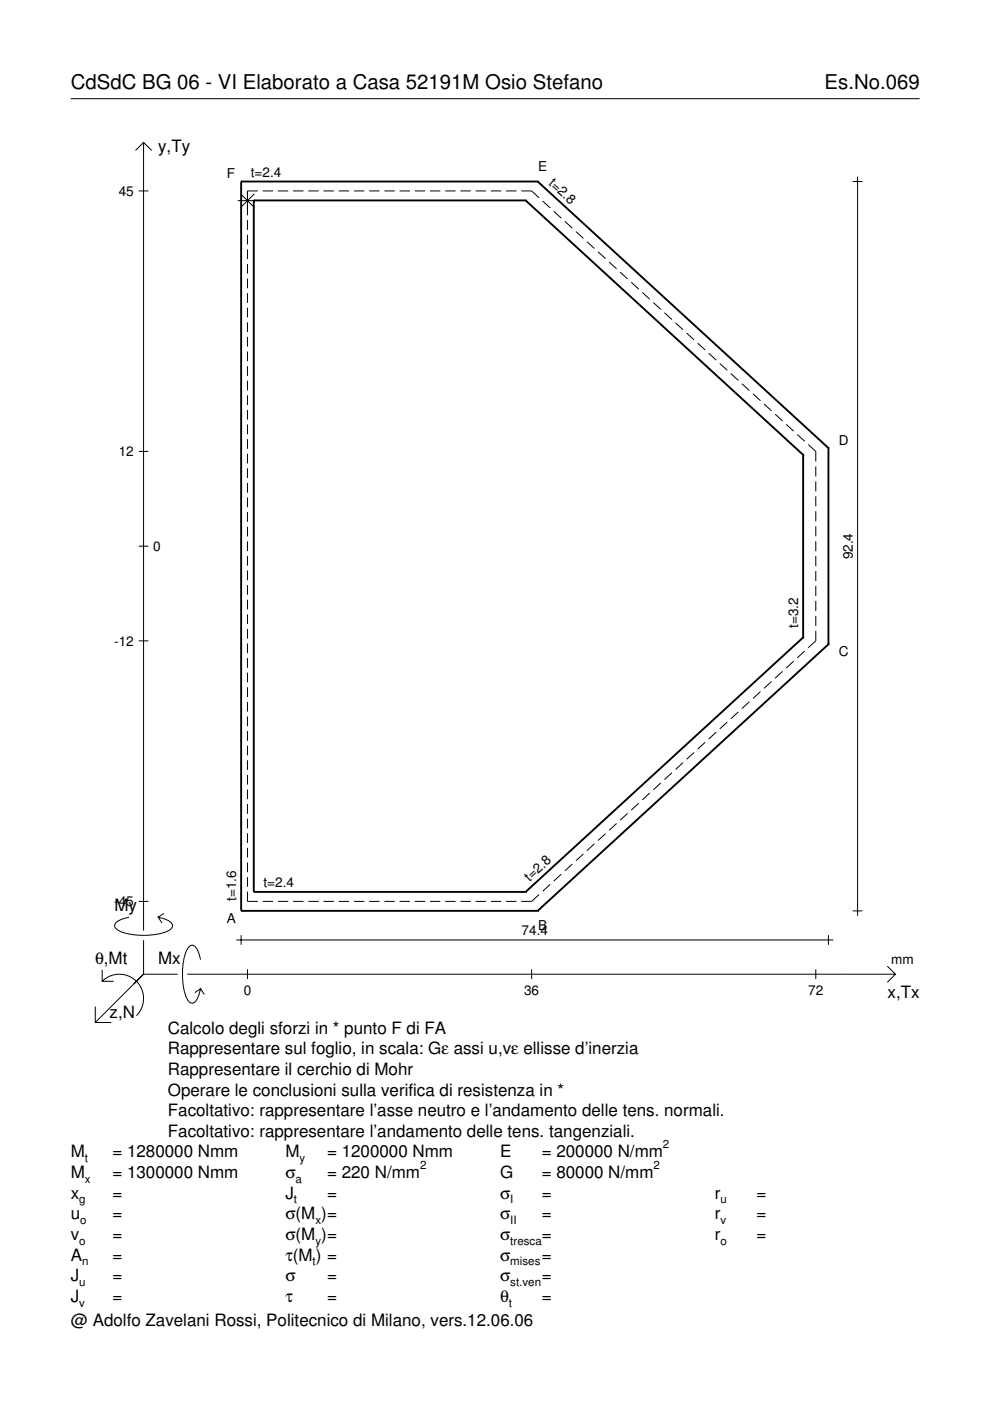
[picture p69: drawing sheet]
<svg xmlns="http://www.w3.org/2000/svg" width="210mm" height="297mm" viewBox="0 0 210 297" stroke-linecap="round" stroke-linejoin="round" font-family="sans-serif">
<defs><g id="words">
<g font-size="4.3">
<text x="15" y="18.9">CdSdC BG 06 - VI Elaborato a Casa 52191M Osio Stefano</text>
<text x="174.8" y="18.9">Es.No.069</text>
</g>
<g font-size="3.6">
<text x="33.5" y="32.3">y,Ty</text>
<text x="24.3" y="193.2">My</text>
<text x="20.1" y="204.5">θ,Mt</text>
<text x="33.5" y="204.5">Mx</text>
<text x="23.2" y="215.8">z,N</text>
<text x="188.2" y="211.7">x,Tx</text>
<text x="35.6" y="219.2">Calcolo degli sforzi in * punto F di FA</text>
<text x="35.6" y="227.9">Rappresentare il cerchio di Mohr</text>
<text x="35.6" y="223.5">Rappresentare sul foglio, in scala: Gε assi u,vε ellisse d’inerzia</text>
<text x="35.6" y="232.3">Operare le conclusioni sulla verifica di resistenza in *</text>
<text x="35.6" y="236.7">Facoltativo: rappresentare l’asse neutro e l’andamento delle tens. normali.</text>
<text x="15" y="245.4">M</text>
<text x="23.8" y="245.4">= 1280000 Nmm</text>
<text x="35.6" y="241">Facoltativo: rappresentare l’andamento delle tens. tangenziali.</text>
<text x="60.5" y="245.4">M</text>
<text x="69.3" y="245.4">= 1200000 Nmm</text>
<text x="106" y="245.4">E</text>
<text x="114.9" y="245.4">= 200000 N/mm</text>
<text x="15" y="249.8">M</text>
<text x="23.8" y="249.8">= 1300000 Nmm</text>
<text x="60.5" y="249.8">σ</text>
<text x="69.3" y="249.8">= 220 N/mm</text>
<text x="106" y="249.8">G</text>
<text x="114.9" y="249.8">= 80000 N/mm</text>
<text x="15" y="254.2">x</text>
<text x="23.8" y="254.2">=</text>
<text x="60.5" y="254.2">J</text>
<text x="69.3" y="254.2">=</text>
<text x="106" y="254.2">σ</text>
<text x="114.9" y="254.2">=</text>
<text x="151.5" y="254.2">r</text>
<text x="160.4" y="254.2">=</text>
<text x="15" y="258.5">u</text>
<text x="15" y="262.9">v</text>
<text x="23.8" y="258.5">=</text>
<text x="23.8" y="262.9">=</text>
<text x="60.5" y="258.5">σ(M )=</text>
<text x="60.5" y="262.9">σ(M )=</text>
<text x="106" y="258.5">σ</text>
<text x="106" y="262.9">σ</text>
<text x="114.9" y="258.5">=</text>
<text x="114.9" y="262.9">=</text>
<text x="151.5" y="258.5">r</text>
<text x="151.5" y="262.9">r</text>
<text x="160.4" y="258.5">=</text>
<text x="160.4" y="262.9">=</text>
<text x="15" y="267.3">A</text>
<text x="23.8" y="267.3">=</text>
<text x="60.5" y="267.3">τ(M ) =</text>
<text x="106" y="267.3">σ</text>
<text x="114.9" y="267.3">=</text>
<text x="15" y="271.7">J</text>
<text x="23.8" y="271.7">=</text>
<text x="60.5" y="271.7">σ</text>
<text x="69.3" y="271.7">=</text>
<text x="106" y="271.7">σ</text>
<text x="114.9" y="271.7">=</text>
<text x="15" y="281.2">@ Adolfo Zavelani Rossi, Politecnico di Milano, vers.12.06.06</text>
<text x="15" y="276">J</text>
<text x="23.8" y="276">=</text>
<text x="60.5" y="276">τ</text>
<text x="69.3" y="276">=</text>
<text x="106" y="276">θ</text>
<text x="114.9" y="276">=</text>
</g>
<g font-size="2.9">
<text x="25.2" y="41.5">45</text>
<text x="48.1" y="37.7">F</text>
<text x="53.2" y="37.5">t=2.4</text>
<text x="114.1" y="36.2">E</text>
<text x="116.2" y="39.1" transform="rotate(43 116.2 39.1)">t=2.8</text>
<text x="177.9" y="94.3">D</text>
<text x="25.2" y="96.7">12</text>
<text x="32.5" y="116.8">0</text>
<text x="180.8" y="118.6" transform="rotate(-90 180.8 118.6)">92.4</text>
<text x="24.2" y="136.9">-12</text>
<text x="169.3" y="133.1" transform="rotate(-90 169.3 133.1)">t=3.2</text>
<text x="177.9" y="139.1">C</text>
<text x="50.1" y="191.1" transform="rotate(-90 50.1 191.1)">t=1.6</text>
<text x="55.9" y="188.1">t=2.4</text>
<text x="112.3" y="187" transform="rotate(-43 112.3 187)">t=2.8</text>
<text x="24.2" y="192.1">-45</text>
<text x="48.1" y="195.7">A</text>
<text x="114.1" y="197.2">B</text>
<text x="110.6" y="198.3">74.4</text>
<text x="189" y="204.5">mm</text>
<text x="51.7" y="210.9">0</text>
<text x="111.1" y="210.9">36</text>
<text x="171.4" y="210.9">72</text>
</g>
<g font-size="2.4">
<text x="140.6" y="243.4">2</text>
<text x="18" y="250.8">x</text>
<text x="18" y="246.4">t</text>
<text x="62.7" y="250.8">a</text>
<text x="63.5" y="246.4">y</text>
<text x="89.1" y="247.8">2</text>
<text x="138.6" y="247.8">2</text>
<text x="16.8" y="255.2">g</text>
<text x="62.3" y="255.2">t</text>
<text x="108.2" y="255.2">I</text>
<text x="152.7" y="255.2">u</text>
<text x="16.8" y="263.9">o</text>
<text x="17" y="259.5">o</text>
<text x="66.9" y="259.5">x</text>
<text x="66.9" y="263.9">y</text>
<text x="108.2" y="259.5">II</text>
<text x="108.2" y="263.9">tresca</text>
<text x="152.7" y="259.5">v</text>
<text x="152.7" y="263.9">o</text>
<text x="17.4" y="268.3">n</text>
<text x="66.3" y="268.3">t</text>
<text x="108.2" y="268.3">mises</text>
<text x="16.8" y="272.7">u</text>
<text x="108.2" y="272.7">st.ven</text>
<text x="16.8" y="277">v</text>
<text x="107.9" y="277">t</text>
</g>
</g></defs>
<g fill="none" stroke="#000" stroke-width=".21">
<path d="M15 20.9h180M28.7 31.9l1.7-1.7 1.8 1.7M30.4 30.2v167.1M180.8 38.5h2.1M181.8 37.5v156.7M29.4 40.5h2.1M50.4 42.5h4.1M51 41.1l2.9 2.9M52.5 46.7v2M52.5 49.8v2M52.5 52.9v2M52.5 56v2"/>
<path d="M52.5 59.1v2M53.9 41.1l-2.9 2.9M54.7 40.5h-2.2v5.1M55.7 40.5h2.2M58.9 40.5h2.2M62.1 40.5h2.2M65.4 40.5h2.2M68.6 40.5h2.2M71.8 40.5h2.2M75 40.5h2.2M78.3 40.5h2.2M81.5 40.5h2.2"/>
<path d="M84.7 40.5h2.2M87.9 40.5h2.2M91.2 40.5h2.2M94.4 40.5h2.2M97.6 40.5h2.2M100.8 40.5h2.2M104.1 40.5h2.2M107.3 40.5h2.2M110.5 40.5h2.2l1.6 1.4M115.1 42.6l1.6 1.5M117.4 44.8l1.6 1.4M119.8 46.9l1.5 1.5"/>
<path d="M122.1 49.1l1.6 1.4M124.4 51.2l1.6 1.5M126.8 53.4l1.6 1.4M129.1 55.5l1.6 1.5M131.5 57.7l1.6 1.5M133.8 59.8l1.6 1.5M52.5 62.2v2M52.5 65.2v2.1M52.5 68.3v2.1M52.5 71.4v2.1M52.5 74.5v2.1M52.5 77.6v2.1"/>
<path d="M136.2 62l1.6 1.5M138.5 64.1l1.6 1.5M140.9 66.3l1.6 1.5M143.2 68.5l1.6 1.4M145.6 70.6l1.6 1.5M147.9 72.8l1.6 1.4M150.3 74.9l1.5 1.5M152.6 77.1l1.6 1.4M155 79.2l1.5 1.5M29.4 95.7h2.1M52.5 80.7v2.1M52.5 83.8v2.1"/>
<path d="M52.5 86.9v2.1M52.5 90v2.1M52.5 93.1v2.1M52.5 96.2v2.1M52.5 99.3v2.1M157.3 81.4l1.6 1.4M159.6 83.5l1.6 1.5M162 85.7l1.6 1.4M164.3 87.8l1.6 1.5M166.7 90l1.6 1.4M169 92.1l1.6 1.5M171.4 94.3l1.6 1.4v2.2"/>
<path d="M173 98.9v2.1M29.4 115.8h2.1M52.5 102.4v2.1M52.5 105.5v2M52.5 108.6v2M52.5 111.7v2M52.5 114.8v2M52.5 117.9v2M173 102.1v2.1M173 105.2v2.2M173 108.4v2.1M173 111.6v2.1"/>
<path d="M173 114.7v2.2M173 117.9v2.1M29.4 135.9h2.1M52.5 121v2M52.5 124.1v2M52.5 127.1v2.1M52.5 130.2v2.1M52.5 133.3v2.1M52.5 136.4v2.1M52.5 139.5v2.1M170.6 138l-1.6 1.5M173 121.1v2.1"/>
<path d="M173 124.2v2.2M173 127.4v2.1M173 130.6v2.1M173 133.7v2.2l-1.6 1.4M52.5 142.6v2.1M52.5 145.7v2.1M52.5 148.8v2.1M52.5 151.9v2.1M52.5 155v2.1M52.5 158.1v2.1M147.2 159.5l-1.6 1.5M149.5 157.4l-1.6 1.4"/>
<path d="M151.8 155.2l-1.5 1.5M154.2 153.1l-1.6 1.4M156.5 150.9l-1.5 1.5M158.9 148.8l-1.6 1.4M161.2 146.6l-1.6 1.5M163.6 144.5l-1.6 1.4M165.9 142.3l-1.6 1.5M168.3 140.2l-1.6 1.4M52.5 161.2v2.1M52.5 164.3v2.1M52.5 167.4v2M52.5 170.5v2"/>
<path d="M52.5 173.6v2M52.5 176.7v2M52.5 179.8v2M126 178.9l-1.6 1.5M128.4 176.8l-1.6 1.4M130.7 174.6l-1.6 1.5M133.1 172.4l-1.6 1.5M135.4 170.3l-1.6 1.5M137.8 168.1l-1.6 1.5M140.1 166l-1.6 1.5M142.5 163.8l-1.6 1.5M144.8 161.7l-1.6 1.5"/>
<path d="M27.3 194.5a3.6 3.6 0 0 0-3 1.7l.1 .5a5.6 5.6 0 0 0 3.8 1.5 13.4 13.4 0 0 0 7.8-1l.5-.5 .1-.5a3.6 3.6 0 0 0-3.1-1.7l.8 1.2M29.4 191.1h2.1M30.4 199.3v7.3M34.7 193.7l-1.2 .8M50.1 199.3h126.6M51.1 198.3v2M52.5 189v2.1h2.2M52.5 182.9v2M52.5 186v2M55.7 191.1h2.2M58.9 191.1h2.2M62.1 191.1h2.2"/>
<path d="M65.4 191.1h2.2M68.6 191.1h2.2M71.8 191.1h2.2M75 191.1h2.2M78.3 191.1h2.2M81.5 191.1h2.2M84.7 191.1h2.2M87.9 191.1h2.2M91.2 191.1h2.2M94.4 191.1h2.2M97.6 191.1h2.2M100.8 191.1h2.2"/>
<path d="M104.1 191.1h2.2M107.3 191.1h2.2M114.3 189.7l-1.6 1.4h-2.2M116.7 187.5l-1.6 1.5M119 185.4l-1.6 1.4M121.3 183.2l-1.5 1.5M123.7 181.1l-1.6 1.4M175.6 198.3v2M180.8 193.1h2.1M20.2 213.4v3.4h3.4M21.7 208.1a5.1 5.1 0 0 1 7.2 0 5.1 5.1 0 0 1 0 7.2M21.7 205.6v2.5h2.4"/>
<path d="M30.4 206.6l-10.2 10.2M30.4 206.6h7.2M39.7 206.6h150.1M42.5 203.5a3.6 3.6 0 0 0-1.7-3.1l-.5 .1a5.7 5.7 0 0 0-1.5 3.8 13.3 13.3 0 0 0 1 7.8l.5 .5 .5 .1a3.6 3.6 0 0 0 1.7-3.1l-1.2 .9M42.5 209.6l.8 1.3M52.5 205.5v2.1M112.7 205.5v2.1M173 205.5v2.1M188.1 204.8l1.7 1.8-1.7 1.7"/>
</g>
<g fill="none" stroke="#000" stroke-width=".4">
<path d="M51.1 38.5h.1M51.1 38.5h62.9M51.1 38.5v154.6M114 38.5h.1M114 38.5l61.6 56.5M53.8 42.5h.1M53.8 42.5h57.6M53.8 42.5v146.6M111.4 42.5h.1M111.4 42.5l58.9 53.9M170.3 96.4h.1M170.3 96.4v38.8"/>
<path d="M175.6 95h.1M175.6 95v41.6M170.3 135.2h.1M170.3 135.2l-58.9 53.9M175.6 136.6h.1M175.6 136.6l-61.6 56.5M51.1 193.1h.1M51.1 193.1h62.9M53.8 189.1h.1M53.8 189.1h57.6M111.4 189.1h.1M114 193.1h.1"/>
</g>
<use href="#words"/>
</svg>
